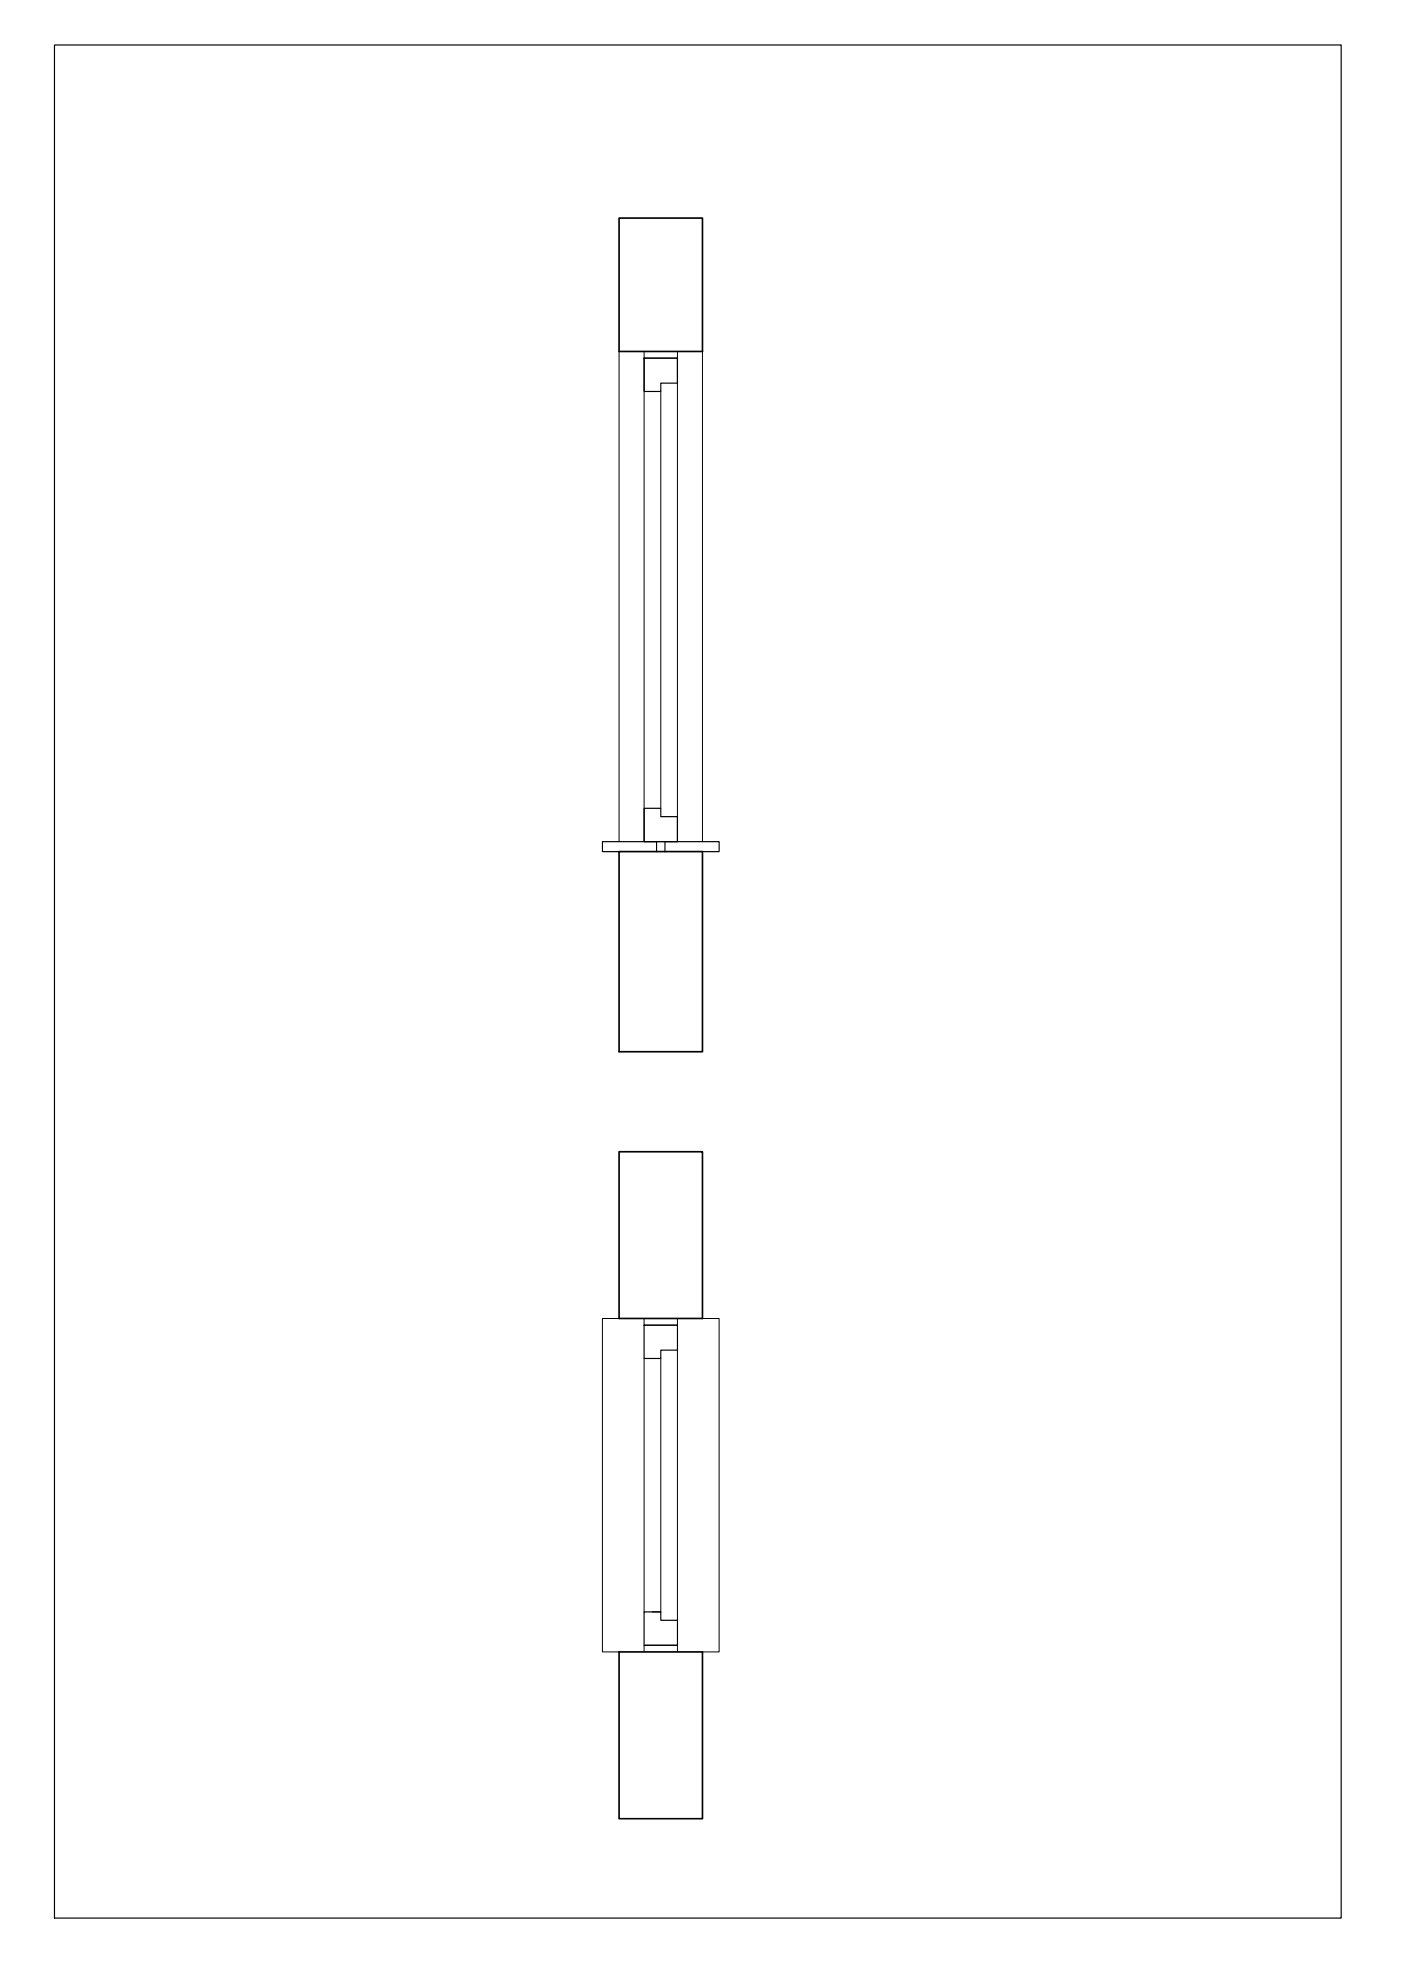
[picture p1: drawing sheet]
<svg xmlns="http://www.w3.org/2000/svg" width="420mm" height="594mm" viewBox="0 0 420 594" stroke-linecap="round" stroke-linejoin="round" font-family="sans-serif">
<!-- layer: MURO -->
<path d="M185.7 65.4h25v40h-25zM185.7 255.4h25v60h-25zM185.7 345.4h25v50h-25zM185.7 495.4h25v50h-25z" fill="none" stroke="#000" stroke-width=".5"/>
<path d="M185.7 105.4v147M193.2 105.4v2h10v-2M193.2 107.4v145h10v-145M198.2 117.4v125M210.7 105.4v147M185.7 395.4h-5v100h5M193.2 395.4v2h10v-2M210.7 395.4h5v100h-5M193.2 407.4v76M198.2 407.4v76M203.2 404.9v81M193.2 495.4v-2h10v2" fill="none" stroke="#000" stroke-width=".3"/>
<path d="M16.3 13.5h385.9v561.7h-385.9zM193.2 107.4h10v7.5h-5v2.5h-5zM185.7 255.4h-5v-3h16.2v3M193.2 242.4h5v2.5h5v7.5h-10zM199.4 255.4v-3h16.3v3h-5M193.2 397.4h10v7.5h-5v2.5h-5zM193.2 483.4h5v2.5h5v7.5h-10zM195.7 483.4h2.5" fill="none" stroke="#000" stroke-width=".35"/>
</svg>
